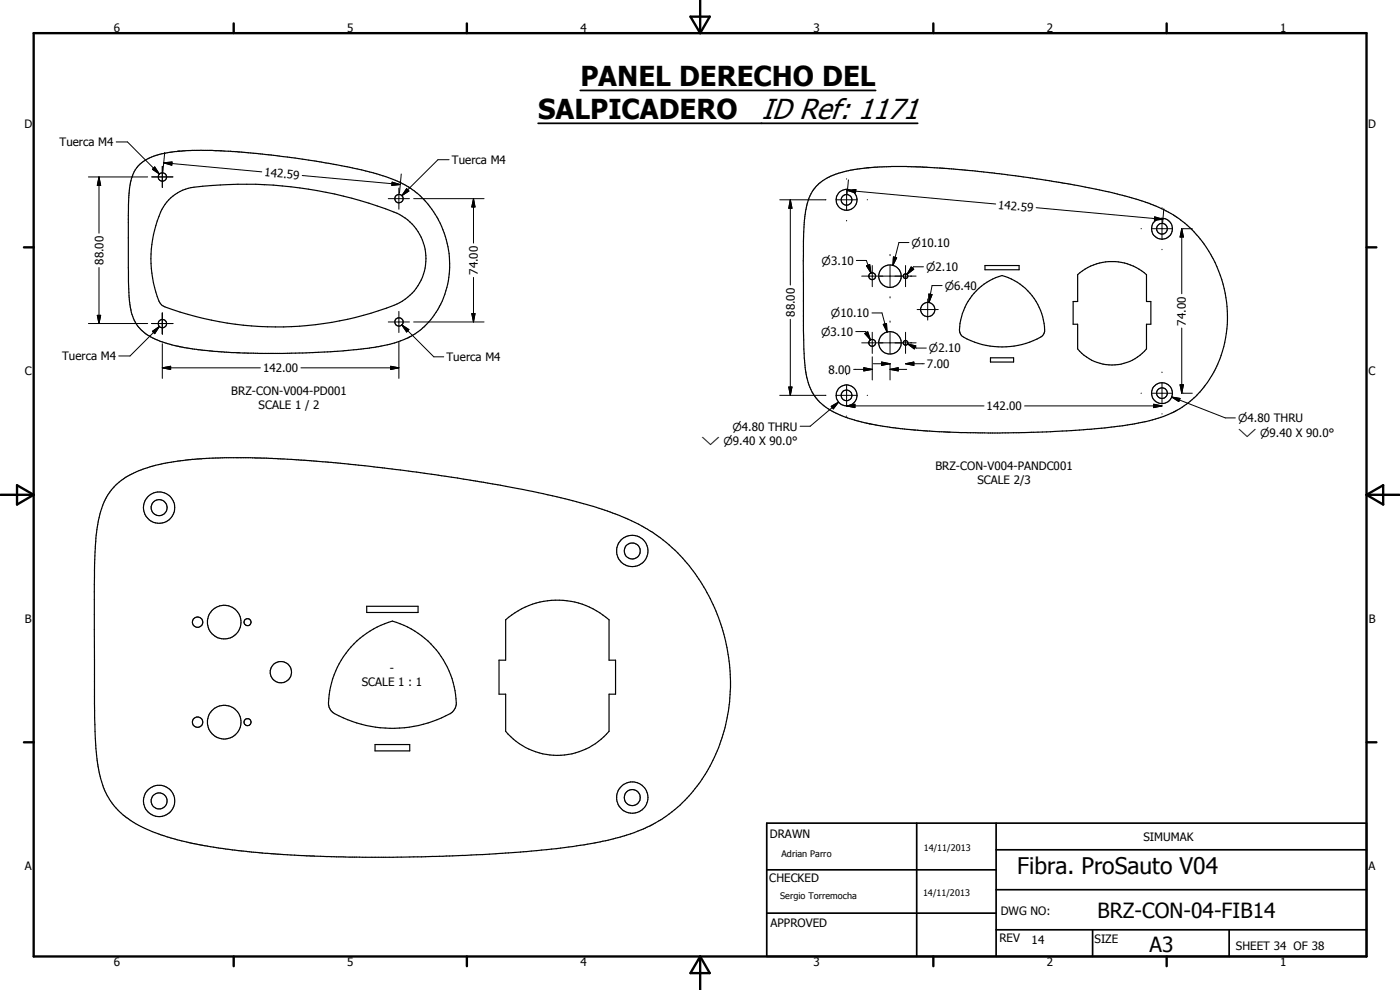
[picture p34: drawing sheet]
<svg xmlns="http://www.w3.org/2000/svg" width="420mm" height="297mm" viewBox="0 0 420 297" stroke-linecap="round" stroke-linejoin="round" font-family="sans-serif">
<defs><g id="words">
<text font-size="8.7" x="228.6" y="35.7">ID Ref: 1171</text>
<g font-size="8.2">
<text x="174.2" y="25.8">PANEL DERECHO DEL</text>
<text x="161.5" y="35.7">SALPICADERO</text>
</g>
<text font-size="6.9" x="305.3" y="262.2">Fibra. ProSauto V04</text>
<g font-size="6.3">
<text x="329.4" y="275.4">BRZ-CON-04-FIB14</text>
<text x="345" y="285.6">A3</text>
</g>
<g font-size="3.5">
<text x="34.2" y="9.6">6</text>
<text x="104.2" y="9.6">5</text>
<text x="174.2" y="9.6">4</text>
<text x="244.2" y="9.6">3</text>
<text x="314.2" y="9.6">2</text>
<text x="384.2" y="9.6">1</text>
<text x="7.3" y="38.4">D</text>
<text x="410.6" y="38.4">D</text>
<text x="17.9" y="43.9">Tuerca M4</text>
<text x="79.2" y="52.9" transform="rotate(5 79.2 52.9)">142.59</text>
<text x="135.6" y="49.2">Tuerca M4</text>
<text x="299.5" y="62.6" transform="rotate(5 299.5 62.6)">142.59</text>
<text x="31" y="79.5" transform="rotate(-90 31 79.5)">88.00</text>
<text x="143.4" y="82.5" transform="rotate(-90 143.4 82.5)">74.00</text>
<text x="238.5" y="95" transform="rotate(-90 238.5 95)">88.00</text>
<text x="355.9" y="97.7" transform="rotate(-90 355.9 97.7)">74.00</text>
<text x="7.4" y="112.6">C</text>
<text x="18.7" y="108.1">Tuerca M4</text>
<text x="79" y="111.7">142.00</text>
<text x="134" y="108.4">Tuerca M4</text>
<text x="248.6" y="112.1">8.00</text>
<text x="278.2" y="110.4">7.00</text>
<text x="410.7" y="112.6">C</text>
<text x="69.4" y="118.4">BRZ-CON-V004-PD001</text>
<text x="77.6" y="122.6">SCALE 1 / 2</text>
<text x="296.1" y="123.1">142.00</text>
<text x="280.7" y="141.1">BRZ-CON-V004-PANDC001</text>
<text x="293.3" y="145.3">SCALE 2/3</text>
<text x="7.4" y="186.9">B</text>
<text x="410.8" y="186.9">B</text>
<text x="117" y="201.6">-</text>
<text x="108.6" y="205.8">SCALE 1 : 1</text>
<text x="231" y="251.5">DRAWN</text>
<text x="343.1" y="252.3">SIMUMAK</text>
<text x="7.4" y="261.1">A</text>
<text x="410.7" y="261.1">A</text>
<text x="230.9" y="264.6">CHECKED</text>
<text x="300.3" y="274.5">DWG NO:</text>
<text x="231.3" y="278.3">APPROVED</text>
<text x="299.9" y="282.6">REV</text>
<text x="309.6" y="283.3">14</text>
<text x="328.5" y="283.1">SIZE</text>
<text x="370.9" y="285.1">SHEET 34 OF 38</text>
<text x="34.2" y="289.9">6</text>
<text x="104.2" y="289.9">5</text>
<text x="174.2" y="289.9">4</text>
<text x="244.2" y="289.9">3</text>
<text x="314.2" y="289.9">2</text>
<text x="384.2" y="289.9">1</text>
</g>
<g font-size="3.3">
<text x="273.6" y="74">n10.10</text>
<text x="246.6" y="79.4">n3.10</text>
<text x="277.9" y="81.3">n2.10</text>
<text x="283.5" y="87">n6.40</text>
<text x="249.4" y="95.2">n10.10</text>
<text x="246.4" y="100.8">n3.10</text>
<text x="278.8" y="105.7">n2.10</text>
<text x="219.8" y="129.2">n4.80 THRU</text>
<text x="371.5" y="126.7">n4.80 THRU</text>
<text x="371.5" y="131.1">w n9.40 X 90.0°</text>
<text x="210.5" y="133.6">w n9.40 X 90.0°</text>
</g>
<g font-size="2.7">
<text x="234.5" y="257.1">Adrian Parro</text>
<text x="277.2" y="255.3">14/11/2013</text>
<text x="234.1" y="269.7">Sergio Torremocha</text>
<text x="277" y="268.7">14/11/2013</text>
</g>
</g></defs>
<g fill="none" stroke="#000" stroke-width=".35">
<path d="M41.3 49.9a17.9 17.9 0 0 1 11.7-4.4l7.3-.4 10.7 .4 17.5 1.9 14.9 2.5a62 62 0 0 1 19.4 6.3 27.9 27.9 0 0 1 7.5 38.3 23 23 0 0 1-16.2 9.4l-4.4 .7a212.9 212.9 0 0 1-24.6 1.4h-7.3l-10.4-.3-7.8-.8-5.9-1a22.8 22.8 0 0 1-11.5-5.1 15 15 0 0 1-3.5-10l-.2-8.5 .1-21.1a15.9 15.9 0 0 1 2.7-9.3zM50.6 60a12.7 12.7 0 0 1 7.6-3.8 123.7 123.7 0 0 1 61.8 8.2 15.2 15.2 0 0 1 7.7 15.4 15.2 15.2 0 0 1-11.7 12.7 97.1 97.1 0 0 1-67.3-.8l-.3-.3a20.3 20.3 0 0 1-2.8-9.4 33.1 33.1 0 0 1 3.9-20.7zM245.1 55.8a21.3 21.3 0 0 1 12.7-5.1l6.3-.6 7.9-.1 10.3 .4 9.6 .8 12.9 1.5 13.3 2 14.7 2.9 5.5 1.4a42.1 42.1 0 0 1 19.5 10 36.6 36.6 0 0 1 4.6 45.8 29.2 29.2 0 0 1-20.1 12l-3.2 .6a226.1 226.1 0 0 1-25 2.2l-14 .3-15.5-.2-12.4-.9-10.3-1.5a36.6 36.6 0 0 1-14.5-5.5 16.6 16.6 0 0 1-5.9-13l-.4-9.6v-20.9l.2-10.9a20 20 0 0 1 3.2-10.9zM295.6 79.7h10.2v1.2h-10.2zM293 87.2a17.2 17.2 0 0 1 7.7-4.5 17.4 17.4 0 0 1 12.7 17l-.3 .7a15.7 15.7 0 0 1-8.8 3.4 23.3 23.3 0 0 1-15.7-3.1l-.4-.6a13.6 13.6 0 0 1 2.9-10.5zM323.4 82.4a15.4 15.4 0 0 1 20.7 0v8.1h1.3v6.8h-1.3v7.4a13.5 13.5 0 0 1-20.7 0v-7.4h-1.3v-6.8h1.3zM297.3 107.4h6.9v1.2h-6.9zM34.7 145.6a29.7 29.7 0 0 1 16-6.8l6.9-1 9.8-.5 12.6 .2 9.6 .5 12.5 1 18.1 2 17.1 2.4 10.6 1.8a237.9 237.9 0 0 1 33.6 7.9 50.6 50.6 0 0 1 31.2 25.6 53.8 53.8 0 0 1-3 56.5 42.6 42.6 0 0 1-26.4 16.7l-1.6 .4a183.6 183.6 0 0 1-25.5 3.4l-16.6 1-13.1 .4-17.6 .1-10.9-.2-12.8-.6-9.7-.7-10-1.3-9.5-1.8a46.5 46.5 0 0 1-19-8 23.9 23.9 0 0 1-7.8-16.4l-.4-3.6-.4-9.3-.1-39.9a88.9 88.9 0 0 1 1.7-21.2 17.8 17.8 0 0 1 3.8-7.6zM107.1 192.3a27 27 0 0 1 10.7-5.9 26.2 26.2 0 0 1 19.1 25.4l-.6 1.1a4.4 4.4 0 0 1-2.5 1.9 35.9 35.9 0 0 1-34.1-1.2l-.7-1a8.2 8.2 0 0 1 0-5.4 26.8 26.8 0 0 1 8.1-14.9zM110.1 181.9h15.4v1.9h-15.4zM151.8 186a23.3 23.3 0 0 1 31 0v12.1h1.9v10.2h-1.9v11.1a20.2 20.2 0 0 1-31 0v-11.1h-2v-10.2h2zM112.6 223.4h10.4v1.9h-10.4z"/>
<circle cx="48.7" cy="53.1" r="1.25"/>
<circle cx="119.7" cy="59.6" r="1.24"/>
<circle cx="254.1" cy="60" r="3.1"/>
<circle cx="254.1" cy="60" r="1.6"/>
<circle cx="348.7" cy="68.6" r="1.6"/>
<circle cx="348.7" cy="68.6" r="3.1"/>
<circle cx="48.7" cy="97.1" r="1.26"/>
<circle cx="119.7" cy="96.6" r="1.25"/>
<circle cx="261.8" cy="82.9" r="1.04"/>
<circle cx="267.1" cy="82.9" r="3.4"/>
<circle cx="271.8" cy="82.9" r=".7"/>
<circle cx="278.4" cy="92.9" r="2.14"/>
<circle cx="254.1" cy="118.6" r="3.1"/>
<circle cx="254.1" cy="118.6" r="1.6"/>
<circle cx="261.8" cy="102.9" r="1.03"/>
<circle cx="267.1" cy="102.9" r="3.4"/>
<circle cx="271.8" cy="102.9" r=".69"/>
<circle cx="348.7" cy="118" r="3.1"/>
<circle cx="348.7" cy="117.9" r="1.61"/>
<circle cx="47.8" cy="152.3" r="2.41"/>
<circle cx="47.8" cy="152.3" r="4.7"/>
<circle cx="189.7" cy="165.3" r="2.41"/>
<circle cx="189.7" cy="165.3" r="4.7"/>
<circle cx="59.3" cy="186.7" r="1.55"/>
<circle cx="67.3" cy="186.7" r="5.1"/>
<circle cx="74.3" cy="186.7" r="1.03"/>
<circle cx="59.3" cy="216.7" r="1.56"/>
<circle cx="67.3" cy="216.7" r="5.1"/>
<circle cx="74.3" cy="216.7" r="1.06"/>
<circle cx="84.3" cy="201.7" r="3.2"/>
<circle cx="189.8" cy="239.3" r="2.42"/>
<circle cx="189.8" cy="239.3" r="4.7"/>
<circle cx="47.7" cy="240.3" r="2.4"/>
<circle cx="47.8" cy="240.3" r="4.7"/>
</g>
<g fill="none" stroke="#000" stroke-width=".71">
<path d="M10.1 9.9h400v277.1h-400zM70.1 7v2.9M140.1 7v2.9M207.2 5h5.8l-2.9 4.9zM210.1 0v9.9M280.1 7v2.9M350.1 7v2.9M7.2 74.2h2.9M410.1 74.2h3M.1 148.5h10M5.1 145.6l5 2.9-5 2.9zM410.1 148.5h10"/>
<path d="M410.1 148.5l5-2.9v5.8zM7.2 222.7h2.9M410.1 222.7h3M70.1 287v2.9M140.1 287v2.9M210.1 287v10M210.1 287l2.9 5h-5.8zM280.1 287v2.9M350.1 287v2.9"/>
</g>
<path d="M230.1 247h180v40h-180zM275.1 247v40M298.9 255h111.2M298.9 247v40M230.1 274h68.8M230.1 261h68.8M298.9 279h111.2M298.9 267h111.2M327.9 279v8M368.9 279v8" fill="none" stroke="#000" stroke-width=".51"/>
<path d="M161.5 37h113.9M174.1 27.1h88.7" fill="none" stroke="#000" stroke-width=".53"/>
<g fill="none" stroke="#000" stroke-width=".3">
<path d="M26.5 53.1h17.8M29.7 53.1l.5 2.5h-1zM29.7 53.1v16.9M34.9 42.6h3.4l9.5 9.6M45.5 53.1h6.4M46.4 50.1l1.4 2.1-2-1.4zM48.7 49.9v6.4M49.1 48.9l2.5-.3v1zM49.1 48.9l29.5 2.7M49.4 45.7l-.5 5.8M90.7 52.7l29.4 2.7M116.5 59.6h6.4"/>
<path d="M117.7 54.7l2.4 .7-2.5 .2zM119.7 56.4v6.4M120.4 52.2l-.5 5.8M122 56.6l.7 .7-2.1 1.4zM124.2 59.6h21.1M134.8 47.9h-3.4l-10.8 10.8M142.1 59.6l.5 2.5h-1zM142.1 59.6v13.3M234 59.9h13.9M237.2 59.9l.5 2.6h-1zM237.2 59.9v25.6M250.9 59.9h6.3"/>
<path d="M254.1 53.6v.2M254.1 56.8v6.3M254.3 57.1l2.6-.2-.2 1zM254.3 57.1l44.5 4.1M254.6 54l-.4 4.4M260.3 59.9h.1M254.1 66.1v.2M257 78.1h3l1.4 3.8M260 79.8l1-.4 .4 2.5zM261.8 79.7v6.3M267.1 76.3v.4M267.1 79.7v6.3"/>
<path d="M268.1 77.1l1 .2-1.1 2.3zM271.8 79.7v6.3M272.8 72.8h-3l-1.8 6.8M311 62.3l38 3.5M342.4 68.6h.1M345.6 68.6h6.3M346.5 65.1l2.5 .7-2.6 .3zM348.7 62.3v.2M348.7 65.4v6.4M348.7 74.8v.1M349.3 62.7l-.4 4.4M354.7 68.6l.5 2.5h-1.1z"/>
<path d="M354.7 68.6v19.5M354.9 68.6h2.9M26.5 97.1h17.8M29.2 94.6h1l-.5 2.5zM29.7 80.3v16.8M45.5 97.1h6.4M45.8 99.4l2-1.4-1.4 2.1zM47.8 98l-8.8 8.8h-3.4M48.7 93.9v6.3M116.5 96.6h6.4M119.7 93.4v6.4M120.6 97.5l2.1 1.4-.7 .7z"/>
<path d="M120.6 97.5l9.6 9.6h3M124.2 96.6h21.1M141.6 94.1h1l-.5 2.5zM142.1 83.2v13.4M237.2 95.8v22.8M256.8 99.5h3l1.4 2.5M258.6 82.8h16.3M261.7 93.9h3l1.5 5.7M261.8 99.7v6.3M265.1 97.3l1-.2 .1 2.5zM267.1 89v.4M267.1 96.3v.4"/>
<path d="M267.1 99.7v6.3M271.8 99.7v6.3M273.5 80.1l.7 .7-2 1.5zM275.2 92.9h6.4M277.1 80.1h-3l-1.9 2.2M278.4 89.7v6.4M278.8 88.2l.9 .2-.9 2.4zM282.7 85.7h-3l-.9 5.1M354.7 98.4v19.6M48.7 110.4l2.5-.5v1zM48.7 103.1v10.4M48.7 110.4h29.4"/>
<path d="M90.3 110.4h29.4M117.3 109.9l2.4 .5-2.4 .5zM119.7 102.6v10.9M234 118.6h13.9M236.7 116.1h1l-.5 2.5zM250.9 118.6h6.3M254.1 112.3v.1M254.1 115.4v6.4M256.2 110.8h5.6M258.6 102.9h16.3M259.2 110.3l2.6 .5-2.6 .5zM259.5 100.1l.9-.5 .8 2.4z"/>
<path d="M260.3 118.6h.1M261.8 107.1v6.9M262.1 109.1h5M264.6 108.6l2.5 .5-2.5 .5zM267.1 110.8l2.5-.5v1zM267.1 109.1v4.9M267.1 110.8h5M271.8 109.1l2.5-.5v1zM271.8 109.1h5.6M272.4 103.2l2.5 .6-.5 .9zM272.4 103.2l2.6 1.2h3M342.4 118h.1"/>
<path d="M345.6 118h6.3M348.7 111.6v.2M348.7 114.8v6.4M351.7 119.1l2.4 .4-.3 1zM351.7 119.1l16 6.3h3M354.1 115.4h1.1l-.5 2.6zM354.9 118h2.9M249.5 121.9l2.2-1.3-1.6 2.1zM251.7 120.6l-8.5 7.3h-3.1M254.1 121.8l2.5-.5v1zM254.1 124.8v.1M254.1 121.8h41.2"/>
<path d="M307.5 121.8h41.2M346.2 121.3l2.5 .5-2.5 .5zM348.7 124.1v.1"/>
</g>
<g fill="#000">
<path d="M29.7 53.1l.5 2.5h-1zM46.4 50.1l1.4 2.1-2-1.4zM49.1 48.9l2.5-.3v1zM117.7 54.7l2.4 .7-2.5 .2zM122 56.6l.7 .7-2.1 1.4zM254.3 57.1l2.6-.2-.2 1zM142.1 59.6l.5 2.5h-1zM237.2 59.9l.5 2.6h-1zM260 79.8l1-.4 .4 2.5zM268.1 77.1l1 .2-1.1 2.3zM346.5 65.1l2.5 .7-2.6 .3zM354.7 68.6l.5 2.5h-1.1z"/>
<path d="M29.2 94.6h1l-.5 2.5zM120.6 97.5l2.1 1.4-.7 .7zM141.6 94.1h1l-.5 2.5zM265.1 97.3l1-.2 .1 2.5zM273.5 80.1l.7 .7-2 1.5zM278.8 88.2l.9 .2-.9 2.4zM45.8 99.4l2-1.4-1.4 2.1zM48.7 110.4l2.5-.5v1zM117.3 109.9l2.4 .5-2.4 .5zM236.7 116.1h1l-.5 2.5zM259.2 110.3l2.6 .5-2.6 .5zM259.5 100.1l.9-.5 .8 2.4z"/>
<path d="M264.6 108.6l2.5 .5-2.5 .5zM267.1 110.8l2.5-.5v1zM271.8 109.1l2.5-.5v1zM272.4 103.2l2.5 .6-.5 .9zM351.7 119.1l2.4 .4-.3 1zM354.1 115.4h1.1l-.5 2.6zM249.5 121.9l2.2-1.3-1.6 2.1zM254.1 121.8l2.5-.5v1zM346.2 121.3l2.5 .5-2.5 .5z"/>
</g>
<use href="#words"/>
</svg>
